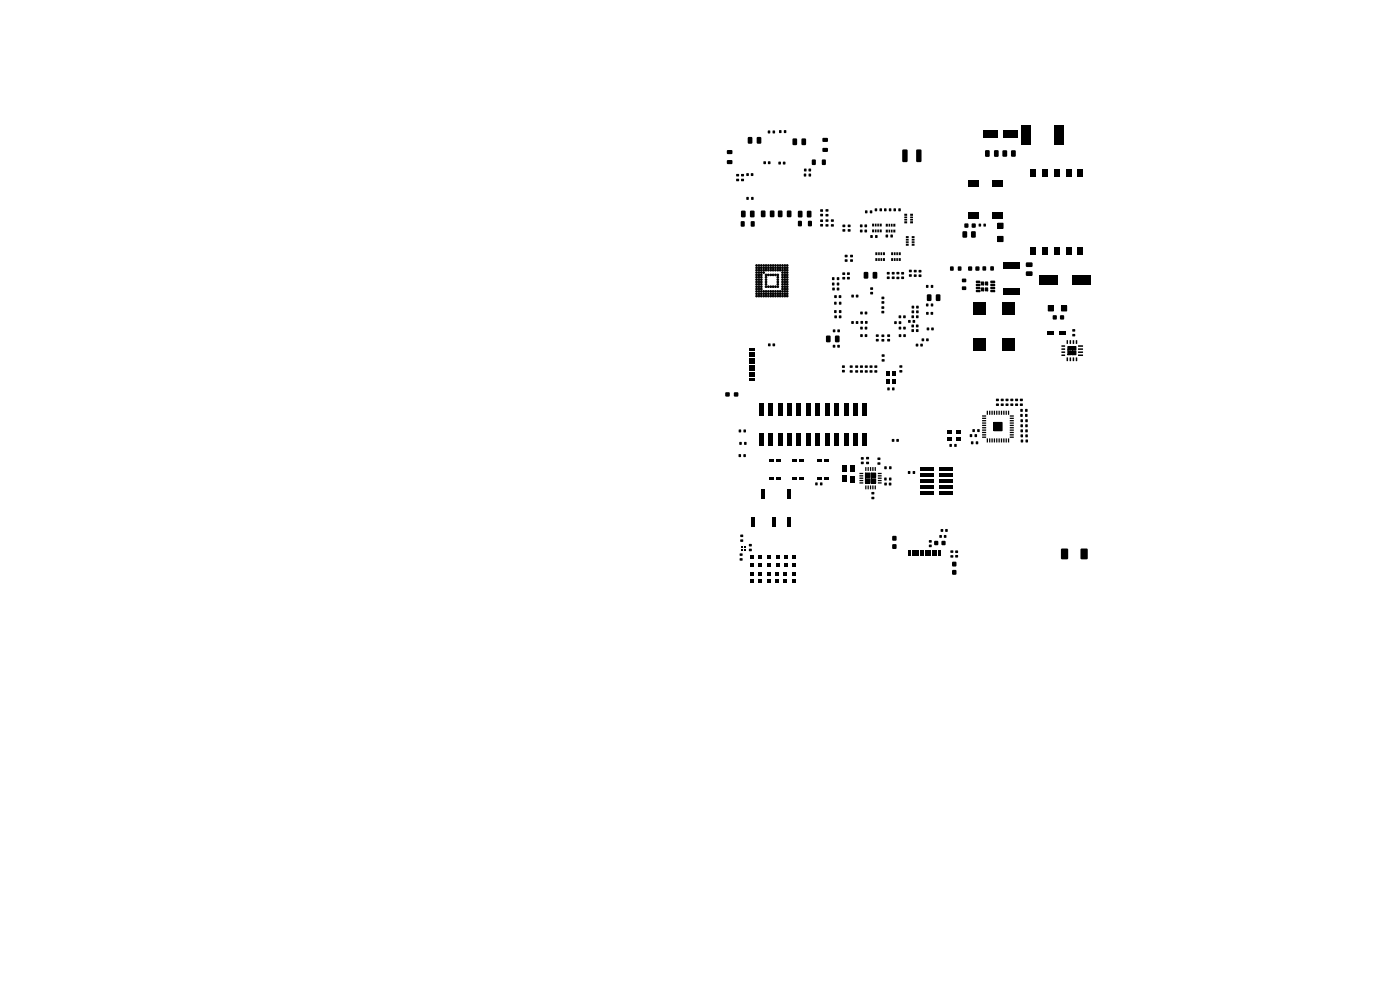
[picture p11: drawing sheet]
<svg xmlns="http://www.w3.org/2000/svg" width="297mm" height="210mm" viewBox="0 0 297 210" stroke-linecap="round" stroke-linejoin="round" font-family="sans-serif">
<g fill="none" stroke="#000" stroke-width=".21">
<path d="M207.1 59.6h.8v.3h-.8zM208.2 59.8h.5v.6h-.5zM209 59.8h.5v.6h-.5zM210.2 59.6h.8v.3h-.8zM211.7 47.3h1.1v1.1h-1.1zM211.7 50.1h1.1v1.1h-1.1zM207.1 60.3h.8v.3h-.8zM207.1 60.9h.8v.3h-.8zM207.1 61.6h.8v.3h-.8zM208.2 61.1h.5v.6h-.5zM209 61.1h.5v.6h-.5zM210.2 60.3h.8v.3h-.8z"/>
<path d="M210.2 60.9h.8v.3h-.8zM210.2 61.6h.8v.3h-.8zM222.4 64.9h1.1v1.1h-1.1zM225.2 64.9h1.1v1.1h-1.1zM226.5 73.5h.8v.8h-.8zM226.5 74.5h.8v.7h-.8zM227.5 73.5h.8v.8h-.8zM227.5 74.5h.8v.7h-.8zM210.8 89.6h1.8v1.8h-1.8zM183.6 100.4h1v.9h-1zM183.6 101.6h1v.9h-1zM184.8 100.4h1v.9h-1z"/>
<path d="M184.8 101.6h1v.9h-1z"/>
</g>
<g fill="#000">
<path d="M154.3 31.9l1-.1 .1 .8-.2 .1h-.9l-.1-.2zM154.3 34h1l.1 .7-.2 .1h-.9l-.1-.2zM156.2 37.9h.6v.5h-.6zM156.2 36.9h.6v.5h-.6zM157.2 37.9h.6v.5h-.6zM157.2 36.9h.6v.5h-.6zM158.7 29.1l.7-.1 .2 .2v1l-.1 .3h-.6l-.3-.2zM158.4 36.8h.4v.5h-.4zM159.3 36.8h.5v.5h-.5zM160.6 29.1l.7-.1 .2 .2v1l-.1 .3h-.6l-.3-.2zM162 34.2h.5v.6h-.5zM162.9 27.7h.5v.6h-.5z"/>
<path d="M162.9 34.2h.5v.6h-.5zM163.9 27.7h.5v.6h-.5zM165.2 34.3h.4v.6h-.4zM165.3 27.6h.5v.6h-.5zM166.1 34.3h.5v.6h-.5zM166.3 27.6h.5v.6h-.5zM168.2 29.4l.7-.1 .2 .2v1l-.1 .3h-.6l-.3-.2zM170.6 35.8h.5v.5h-.5zM170.1 29.4l.7-.1 .2 .2v1l-.1 .3h-.6l-.3-.2zM170.6 36.9h.4v.5h-.4zM171.6 35.8h.4v.5h-.4zM171.6 36.9h.4v.5h-.4z"/>
<path d="M172.3 33.9l.6-.1 .2 .2v.8l-.1 .2-.8-.1zM174.4 33.9l.6-.1 .2 .2v.8l-.1 .2-.7-.1zM174.5 29.3h1l.1 .7-.2 .1h-.8l-.1-.2zM174.5 31.4h1l.1 .7-.2 .1h-.8l-.1-.2zM191.5 31.8l.8-.1 .2 .1v2.3l-.1 .3h-.8l-.2-.2zM194.4 31.8l.8-.1 .3 .1v2.3l-.2 .3h-.7l-.2-.2zM205.4 38.2h2.3v1.4h-2.3zM209 31.9l.7-.1 .2 .2 .1 1-.2 .3h-.6l-.2-.2zM208.5 27.7h3v1.6h-3zM210.9 31.9l.7-.1 .2 .2 .1 1-.2 .3h-.6l-.2-.2zM212.7 31.9h.7l.3 .1v1l-.2 .2-.6 .1-.2-.2zM210.5 38.2h2.3v1.4h-2.3z"/>
<path d="M214.5 31.9h.7l.3 .1v1l-.2 .2-.6 .1-.2-.2zM212.9 27.7h3v1.6h-3zM216.6 26.6h2v4.1h-2zM218.6 35.9h1.2v1.6h-1.2zM221.1 35.9h1.2v1.6h-1.2zM223.6 35.9h1.2v1.6h-1.2zM223.6 26.6h1.9v4.1h-1.9zM226.1 35.9h1.2v1.6h-1.2zM228.6 35.9h1.2v1.6h-1.2zM157.2 47l.6-.1 .2 .1v.9l-.1 .2-.8-.1zM157.3 44.7h.6l.3 .1v1.1l-.2 .2h-.6l-.2-.1zM158.4 41.8h.4v.6h-.4z"/>
<path d="M159.4 41.8h.4v.6h-.4zM159.2 44.7h.6l.3 .1v1.1l-.2 .2h-.6l-.2-.1zM159.3 47l.6-.1 .2 .1v.9l-.1 .2-.7-.1zM161.5 44.7l.7-.1 .2 .2v1l-.1 .3h-.6l-.3-.2zM163.4 44.7l.7-.1 .2 .2v1l-.1 .3h-.6l-.3-.2zM165.1 44.7l.7-.1 .2 .2v1l-.1 .3h-.6l-.3-.2zM167 44.7l.7-.1 .2 .2v1l-.1 .3h-.6l-.3-.2zM169.3 44.8l.7-.1 .2 .1 .1 1.1-.2 .2h-.6l-.2-.1zM169.3 46.9l.6-.1 .2 .2v.8l-.1 .2-.7-.1zM171.2 44.8l.7-.1 .2 .1 .1 1.1-.2 .2h-.6l-.2-.1zM171.4 46.9l.6-.1 .2 .2 .1 .8-.2 .2-.7-.1zM174 47.5h.6v.5h-.6z"/>
<path d="M174 46.6h.6v.5h-.6zM174 45.4h.6v.5h-.6zM174 44.4h.6v.5h-.6zM175.2 44.4h.5v.5h-.5zM175.2 45.4h.5v.5h-.5zM175.2 46.6h.5v.4h-.5zM175.2 47.6h.5v.4h-.5zM176.3 47.6h.6v.4h-.6zM176.3 46.6h.6v.4h-.6zM176.5 58.8h.5v.6h-.5zM177.6 58.8h.4v.6h-.4zM178.7 58.8h.6v.5h-.6z"/>
<path d="M178.7 57.8h.6v.5h-.6zM178.8 47.7h.5v.5h-.5zM178.8 48.6h.5v.5h-.5zM179.2 54.1h.6v.5h-.6zM179.2 55h.6v.5h-.6zM179.7 58.8h.6v.4h-.6zM179.7 57.8h.6v.5h-.6zM179.9 47.7h.5v.5h-.5zM179.9 48.6h.5v.5h-.5zM180.4 54.1h.5v.5h-.5zM180.4 55h.5v.5h-.5zM182.5 48.7h.4v.6h-.4z"/>
<path d="M182.5 47.6h.4v.6h-.4zM183.4 48.7h.5v.6h-.5zM183.4 47.6h.5v.6h-.5zM183.5 44.7h.5v.5h-.5zM183.3 57.7h.7l.2 .1v1.1l-.1 .2h-.6l-.3-.1zM184.7 49.9h.4v.6h-.4zM185 48.7h.4v.6h-.4zM184.6 44.7h.4v.5h-.4zM185 47.4h.4v.6h-.4zM185.6 48.7h.4l-.1 .6h-.3zM185.7 49.9h.4v.6h-.4zM185.7 54.8h.4v.6h-.4z"/>
<path d="M185.6 47.4h.4l-.1 .6h-.3zM185.6 44.2h.5v.6h-.5zM185.2 57.7h.7l.2 .1v1.1l-.1 .2h-.6l-.3-.1zM186.1 48.7h.4l-.1 .6h-.3zM185.7 53.5h.4v.6h-.4zM186.3 54.8h.3v.6h-.3zM186.1 47.4h.4l-.1 .6h-.3zM186.6 48.7h.4v.6h-.4zM186.3 53.5h.3v.6h-.3zM186.8 54.8h.3v.6h-.3zM186.6 47.4h.4v.6h-.4zM186.6 44.2h.5v.6h-.5z"/>
<path d="M186.8 53.5h.3v.6h-.3zM187.3 54.8h.4v.6h-.4zM187.3 53.5h.4v.6h-.4zM187.9 49.8h.5v.5h-.5zM187.9 48.7h.4v.6h-.4zM187.6 44.2h.4v.6h-.4zM188.2 58.7h.5v.5h-.5zM188.2 57.7h.5v.5h-.5zM187.9 47.5h.4v.6h-.4zM188.5 48.7h.3v.6h-.3zM188.5 47.5h.3v.6h-.3zM188.9 49.8h.5v.5h-.5z"/>
<path d="M189 48.7h.3v.6h-.3zM189.1 54.8h.4v.6h-.4zM188.6 44.2h.5v.6h-.5zM189.2 58.7h.6v.5h-.6zM189.2 57.7h.6v.5h-.6zM189 47.5h.3v.6h-.3zM189.1 53.5h.4v.6h-.4zM189.5 48.7h.4v.6h-.4zM189.6 44.2h.4v.6h-.4zM189.7 54.8h.3v.6h-.3zM189.5 47.5h.4v.6h-.4zM189.7 53.5h.3v.6h-.3z"/>
<path d="M190.2 54.8h.3v.6h-.3zM190.2 58.7h.6v.5h-.6zM190.2 57.7h.6v.5h-.6zM190.2 53.5h.3v.6h-.3zM190.6 44.2h.5v.6h-.5zM190.7 54.8h.4v.6h-.4zM190.7 53.5h.4v.6h-.4zM191.2 58.7h.6v.5h-.6zM191.2 57.7h.6v.5h-.6zM191.8 45.3h.6v.5h-.6zM191.8 45.9h.6v.4h-.6zM191.8 46.4h.6v.4h-.6z"/>
<path d="M191.8 46.9h.6v.5h-.6zM192.2 50.1h.6v.4h-.6zM192.2 50.7h.6v.3h-.6zM192.2 51.2h.6v.3h-.6zM192.2 51.7h.6v.4h-.6zM192.9 58.2h.5v.5h-.5zM192.9 57.2h.5v.5h-.5zM193.1 46.9h.6v.5h-.6zM193.1 46.4h.6v.4h-.6zM193.1 45.9h.6v.4h-.6zM193.1 45.3h.6v.5h-.6zM193.9 58.2h.5v.5h-.5z"/>
<path d="M193.9 57.3h.5v.4h-.5zM193.4 51.7h.6v.4h-.6zM193.4 51.2h.6v.3h-.6zM193.4 50.7h.6v.3h-.6zM193.4 50.1h.6v.4h-.6zM194.9 58.3h.5v.4h-.5zM194.9 57.3h.5v.5h-.5zM201.6 56.6h.7v.8h-.7zM203.2 56.6h.7v.8h-.7zM204.2 49.1l.7-.1 .3 .2v1l-.2 .2h-.6l-.2-.1zM204.1 59.1h.8v.7h-.8zM204.6 47.4h.8v.9h-.8z"/>
<path d="M206.1 49.1l.7-.1 .2 .2v1l-.1 .2h-.7l-.2-.1zM206.2 47.4h.7v.9h-.7zM205.4 56.6h.8v.8h-.8zM207.6 47.5h.5v.5h-.5zM205.4 44.9h2.3v1.4h-2.3zM207 56.6h.7v.8h-.7zM207.1 59.6h.8v.3h-.8zM208.7 47.5h.4v.5h-.4zM208.5 56.5h.7v.9h-.7zM210.1 56.5h.7v.9h-.7zM210.2 59.6h.8v.3h-.8zM211.7 47.3h1.1v1.1h-1.1z"/>
<path d="M211.7 50.1h1.1v1.1h-1.1zM210.5 44.9h2.3v1.4h-2.3zM212.8 55.6h3.5v1.4h-3.5zM217.7 55.7h1.2l.2 .2-.1 .6-.2 .1h-1l-.2-.2zM217.7 57.6h1.2l.2 .2-.1 .6-.2 .1h-1l-.2-.2zM218.6 52.5h1.2v1.5h-1.2zM220.4 58.4h4v2h-4zM221.1 52.5h1.2v1.5h-1.2zM223.6 52.5h1.2v1.5h-1.2zM226.1 52.5h1.2v1.5h-1.2zM227.5 58.4h4v2h-4zM228.6 52.5h1.2v1.5h-1.2z"/>
<path d="M158.9 73.8h1.2v.6h-1.2zM158.9 74.6h1.2v.6h-1.2zM158.9 75.9h1.2v.3h-1.2zM158.9 76.9h1.2v.3h-1.2zM158.9 77.4h1.2v.3h-1.2zM158.9 78.4h1.2v.3h-1.2zM158.9 79.4h1.2v.6h-1.2zM158.9 78.9h1.2v.3h-1.2zM158.9 77.9h1.2v.3h-1.2zM158.9 76.4h1.2v.3h-1.2zM158.9 75.4h1.2v.3h-1.2zM163 72.9h.4v.5h-.4z"/>
<path d="M163.9 72.9h.5v.5h-.5zM175.3 71.2h.7l.2 .1v1.1l-.1 .2h-.6l-.3-.1zM176.5 60h.5v.5h-.5zM177 64h.4v.6h-.4zM176.6 61h.5v.6h-.5zM176.7 73.2h.5v.5h-.5zM176.7 69.9h.5v.5h-.5zM177 65.8h.4v.6h-.4zM177.6 60h.4v.5h-.4zM177 62.7h.5v.5h-.5zM177 66.9h.5v.6h-.5zM178 64h.5v.6h-.5z"/>
<path d="M177.5 61h.5v.6h-.5zM177.2 71.2h.7l.2 .1v1.1l-.1 .2h-.6l-.3-.1zM177.7 73.2h.4v.5h-.4zM177.7 69.9h.4v.5h-.4zM178 62.7h.4v.5h-.4zM178 65.8h.5v.6h-.5zM178 66.9h.5v.6h-.5zM178.7 78.5h.5v.5h-.5zM178.7 77.5h.5v.5h-.5zM180.3 78.6h.6v.4h-.6zM180.3 77.5h.6v.5h-.6zM180.6 68.1h.5v.6h-.5z"/>
<path d="M180.6 62.5h.5v.6h-.5zM181.5 78.6h.5v.4h-.5zM181.5 77.5h.5v.5h-.5zM181.6 68.1h.5v.6h-.5zM181.6 62.5h.5v.6h-.5zM182.5 69.3h.5v.6h-.5zM182.5 66.1h.5v.6h-.5zM182.5 70.9h.5v.6h-.5zM182.6 68.1h.5v.6h-.5zM182.5 78.6h.5v.4h-.5zM182.5 77.5h.5v.5h-.5zM183.5 69.3h.5v.6h-.5z"/>
<path d="M183.5 66.1h.5v.6h-.5zM183.5 70.9h.5v.6h-.5zM183.5 68.1h.5v.6h-.5zM183.5 78.6h.5v.4h-.5zM183.5 77.5h.5v.5h-.5zM184.5 78.6h.6v.4h-.6zM184.5 77.5h.6v.5h-.6zM184.6 61.9h.6v.5h-.6zM184.6 61h.6v.5h-.6zM185.5 78.6h.6v.4h-.6zM185.5 77.5h.6v.5h-.6zM185.8 71.9h.6v.5h-.6z"/>
<path d="M185.8 71h.6v.4h-.6zM187 71.9h.6v.5h-.6zM187 71h.6v.5h-.6zM187 63.9h.6v.5h-.6zM187 63h.6v.4h-.6zM187.1 76.2h.5v.5h-.5zM187.1 75.2h.5v.5h-.5zM187 65h.6v.5h-.6zM187 66h.6v.4h-.6zM188.3 71.9h.5v.5h-.5zM188.3 71h.5v.4h-.5zM187.9 78.6h.8v1h-.8z"/>
<path d="M189.3 78.6h.8v1h-.8zM189.7 68.2h.5v.5h-.5zM190.7 66.9h.4v.6h-.4zM190.7 69.3h.5v.6h-.5zM190.7 68.2h.5v.5h-.5zM190.7 70.9h.5v.6h-.5zM190.8 77.5h.6v.5h-.6zM190.8 78.5h.6v.5h-.6zM191.6 66.9h.5v.6h-.5zM191.6 69.3h.5v.6h-.5zM191.7 70.9h.4v.6h-.4zM192.7 67.9h.5v.5h-.5z"/>
<path d="M193.4 69.9h.5v.5h-.5zM193.4 68.9h.5v.5h-.5zM193.4 66.9h.5v.6h-.5zM193.4 65.9h.5v.5h-.5zM193.4 64.9h.5v.5h-.5zM193.6 67.9h.5v.5h-.5zM194.3 72.9h.5v.6h-.5zM194.3 69.9h.5v.5h-.5zM194.3 68.9h.5v.5h-.5zM194.4 66.9h.4v.6h-.4zM194.4 65.9h.5v.5h-.5zM194.4 64.9h.5v.5h-.5z"/>
<path d="M195.3 72.9h.4v.6h-.4zM195.5 71.8h.5v.6h-.5zM196.5 60.5h.4v.5h-.4zM196.5 66.2h.5v.5h-.5zM196.5 71.8h.5v.6h-.5zM196.6 69.5h.5v.5h-.5zM196.7 62.5l.7-.1 .2 .2v1l-.1 .3h-.6l-.3-.2zM196.5 64.4h.4v.6h-.4zM197.5 66.2h.4v.5h-.4zM197.5 60.5h.5v.5h-.5zM197.6 69.5h.5v.5h-.5zM197.5 64.4h.5v.6h-.5z"/>
<path d="M198.6 62.5l.7-.1 .2 .2v1l-.1 .3h-.6l-.3-.2zM204.1 60.8h.8v.7h-.8zM206.4 64.1h2.7v2.7h-2.7zM206.4 71.7h2.7v2.7h-2.7zM207.1 60.3h.8v.3h-.8zM207.1 60.9h.8v.3h-.8zM207.1 61.6h.8v.3h-.8zM208.2 59.8h.5v.6h-.5zM208.2 61.1h.5v.6h-.5zM209 59.8h.5v.6h-.5zM209 61.1h.5v.6h-.5zM210.2 60.3h.8v.3h-.8z"/>
<path d="M210.2 60.9h.8v.3h-.8zM210.2 61.6h.8v.3h-.8zM212.6 71.7h2.7v2.7h-2.7zM212.6 64.1h2.7v2.7h-2.7zM212.8 61.1h3.5v1.4h-3.5zM222.3 70.4h1.3v.6h-1.3zM223.4 66.9h.7v.8h-.7zM222.4 64.9h1.1v1.1h-1.1zM224.7 70.4h1.3v.6h-1.3zM224.9 66.9h.8v.8h-.8zM225.2 73.3h.7l.1 .2-.8 .1zM225.2 73.9h.7l.1 .3h-.8z"/>
<path d="M225.2 74.6h.7l.1 .2-.8 .1zM225.2 75.2h.7l.1 .3h-.8zM225.2 64.9h1.1v1.1h-1.1zM226.3 75.8l.3 .1-.1 .7h-.2zM226.3 72.2h.3l-.1 .7h-.2zM226.9 75.8l.3 .1v.7h-.3zM226.9 72.2h.3v.7h-.3zM226.5 73.5h.8v.8h-.8zM226.5 74.5h.8v.7h-.8zM227.5 70.9h.6v.4h-.6zM227.5 69.8h.6v.5h-.6zM227.6 75.8l.3 .1-.1 .7h-.2z"/>
<path d="M227.6 72.2h.3l-.1 .7h-.2zM227.5 73.5h.8v.8h-.8zM227.5 74.5h.8v.7h-.8zM228.2 75.8l.3 .1v.7h-.3zM228.2 72.2h.3v.7h-.3zM228.7 75.2h1l.1 .3h-1.1zM228.7 74.6h1l.1 .2-1.1 .1zM228.7 73.9h1l.1 .3h-1.1zM228.7 73.3h1l.1 .2-1.1 .1zM153.9 83.3h.9v.8h-.9zM155.7 83.3h.9v.8h-.9zM156.7 96.4h.5v.5h-.5z"/>
<path d="M156.7 91.1h.5v.6h-.5zM156.9 93.8h.4v.5h-.4zM157.7 96.4h.5v.5h-.5zM157.8 91.1h.4v.6h-.4zM157.9 93.8h.4v.5h-.4zM158.9 80.2h1.2v.6h-1.2zM161 85.5h1v2.8h-1zM161 91.8h1v2.7h-1zM163 85.5h1v2.8h-1zM163 91.8h1v2.7h-1zM163.1 97.5h.9v.5h-.9zM164.6 97.5h.9v.5h-.9z"/>
<path d="M165 85.5h1v2.8h-1zM165 91.8h1v2.7h-1zM167 85.5h1v2.8h-1zM167 91.8h1v2.7h-1zM168.1 97.5h.9v.5h-.9zM169 85.5h1v2.8h-1zM169 91.8h1v2.7h-1zM169.6 97.5h.9v.5h-.9zM171 85.5h1v2.8h-1zM171 91.8h1v2.7h-1zM173 85.5h1v2.8h-1zM173 91.8h1v2.7h-1z"/>
<path d="M173.4 97.5h.9v.5h-.9zM174.9 97.5h.9v.5h-.9zM175 85.5h1v2.8h-1zM175 91.8h1v2.7h-1zM177 85.5h1v2.8h-1zM177 91.8h1v2.7h-1zM178.6 98.7h1.1v1.3h-1.1zM179 85.5h1v2.8h-1zM179 91.8h1v2.7h-1zM180.4 98.7h1v1.3h-1zM181 85.5h1v2.8h-1zM181 91.8h1v2.7h-1z"/>
<path d="M182.7 98h.5v.4h-.5zM182.7 97h.5v.5h-.5zM183.6 99.1h.2v.8h-.3zM183.8 98h.5v.4h-.5zM183.8 97h.5v.4h-.5zM183 85.5h1v2.8h-1zM183 91.8h1v2.7h-1zM184.1 99.1h.2v.8h-.3zM184.6 99.1h.2v.8h-.3zM185.1 99.1h.2v.8h-.3zM185.6 99.1h.2v.8h-.3zM186.2 98.1h.5v.5h-.5z"/>
<path d="M186.2 97.1h.5v.4h-.5zM187.6 98.9h.5v.6h-.5zM188.3 82.2h.4v.6h-.4zM188.6 98.9h.5v.6h-.5zM187.9 80.5h.8v1h-.8zM189.2 93.2h.5v.5h-.5zM189.3 82.2h.4v.6h-.4zM189.3 80.5h.8v1h-.8zM190.2 93.2h.5v.5h-.5zM195.2 99.2h2.8v.6h-2.8zM199.3 99.2h2.7v.6h-2.7zM200.9 92.8h1v.8h-1z"/>
<path d="M200.9 91.3h1v.8h-1zM201.4 94.2h.5v.6h-.5zM202.8 92.8h1v.8h-1zM202.8 91.3h1v.8h-1zM202.5 94.2h.4v.6h-.4zM205.8 92.1h.4v.6h-.4zM206.3 91.1h.5v.5h-.5zM206 93.6h.5v.6h-.5zM206.8 92.1h.4v.6h-.4zM207.3 91.1h.5v.5h-.5zM207 93.6h.5v.6h-.5zM208.3 88.1h.9v.3h-.8z"/>
<path d="M208.3 88.6h.9v.3h-.8zM208.3 89.1h.9v.3h-.8zM208.3 89.6h.9v.3h-.8zM208.3 90.1h.9v.3h-.8zM208.3 90.6h.9v.3h-.8zM208.3 91.1h.9v.3h-.8zM208.3 91.6h.9v.3h-.8zM208.3 92.1h.9v.3h-.8zM208.3 92.6h.9v.3h-.8zM209.3 93h.3v.9l-.3-.1zM209.3 87.1h.3v.9h-.3zM209.8 93h.3v.9l-.3-.1z"/>
<path d="M209.8 87.1h.3v.9h-.3zM210.3 93h.3v.9l-.3-.1zM210.3 87.1h.3v.9h-.3zM210.8 93h.3v.9l-.3-.1zM210.8 87.1h.3v.9h-.3zM211.3 93h.3v.9l-.3-.1zM211.3 87.1h.3v.9h-.3zM211.3 84.6h.6v.5h-.6zM211.3 85.6h.6v.5h-.6zM211.8 93h.3v.9l-.3-.1zM211.8 87.1h.3v.9h-.3zM212.3 93h.3v.9l-.3-.1z"/>
<path d="M212.3 87.1h.3v.9h-.3zM210.8 89.6h1.8v1.8h-1.8zM212.3 84.6h.6v.5h-.6zM212.3 85.6h.6v.5h-.6zM212.8 93h.3v.9l-.3-.1zM212.8 87.1h.3v.9h-.3zM213.3 93h.3v.9l-.3-.1zM213.3 87.1h.3v.9h-.3zM213.4 84.6h.5v.5h-.5zM213.4 85.6h.5v.5h-.5zM213.8 93h.3v.9l-.3-.1zM213.8 87.1h.3v.9h-.3z"/>
<path d="M214.2 92.6h.9v.3h-.9zM214.2 92.1h.9v.3h-.9zM214.2 91.6h.9v.3h-.9zM214.2 91.1h.9v.3h-.9zM214.2 90.6h.9v.3h-.9zM214.2 90.1h.9v.3h-.9zM214.2 89.6h.9v.3h-.9zM214.2 89.1h.9v.3h-.9zM214.2 88.6h.9v.3h-.9zM214.2 88.1h.9v.3h-.9zM214.4 84.6h.5v.5h-.5zM214.4 85.6h.5v.5h-.5z"/>
<path d="M215.4 84.6h.5v.5h-.5zM215.4 85.6h.5v.5h-.5zM216.5 87.8h.4v.6h-.4zM216.5 86.8h.4v.5h-.4zM216.6 93.3h.4v.5h-.4zM216.4 84.6h.6v.5h-.6zM216.4 85.6h.6v.5h-.6zM216.5 90h.5v.6h-.5zM216.5 89h.5v.5h-.5zM216.5 91.1h.5v.6h-.5zM216.5 92.2h.5v.5h-.5zM217.5 87.8h.5v.6h-.5z"/>
<path d="M217.5 86.8h.5v.5h-.5zM217.6 93.3h.5v.5h-.5zM217.5 90h.5v.6h-.5zM217.5 89h.5v.5h-.5zM217.5 91.1h.5v.6h-.5zM217.6 92.2h.4v.5h-.4zM156.9 118.4h.6v.5h-.6zM156.9 117.4h.6v.5h-.6zM157.2 115.8h.3v.3h-.3zM157.2 116.4h.3v.4h-.3zM157.1 113.4h.5v.5h-.5zM157.1 114.5h.5v.4h-.5z"/>
<path d="M157.8 116.4h.4v.4h-.4zM157.8 115.8h.4v.3h-.4zM158.9 115.4h.6v.5h-.6zM158.9 116.4h.6v.5h-.6zM159.1 117.8h.8v.8h-.8zM159.4 109.8h.7v2h-.7zM160.9 117.8h.8v.8h-.8zM161.6 103.8h.7v2h-.7zM162.7 117.8h.8v.8h-.8zM163.1 101.2h.9v.5h-.9zM163.8 109.8h.7v2h-.7zM164.6 117.8h.8v.8h-.8z"/>
<path d="M164.6 101.2h.9v.5h-.9zM166.4 117.8h.7v.8h-.7zM167 103.8h.7v2h-.7zM167 109.8h.7v2h-.7zM168.1 117.8h.8v.8h-.8zM168.1 101.2h.9v.5h-.9zM169.6 101.2h.9v.5h-.9zM173 102.4h.4v.5h-.4zM174 102.4h.4v.5h-.4zM173.4 101.2h.9v.5h-.9zM174.9 101.2h.9v.5h-.9zM178.6 101h1.1v1.3h-1.1z"/>
<path d="M180.4 101h1v1.3h-1zM182.3 100.3h.8v.3h-.8zM182.3 100.8h.8v.3h-.8zM182.3 101.3h.8v.3h-.8zM182.3 101.8h.8v.3h-.8zM182.3 102.3h.8v.3h-.8zM183.6 103h.2v.8h-.3zM184.1 103h.2v.8h-.3zM183.6 100.4h1v.9h-1zM183.6 101.6h1v.9h-1zM184.6 103h.2v.8h-.3zM185.1 103h.2v.8h-.3z"/>
<path d="M184.9 104.4h.6v.5h-.6zM184.9 105.4h.6v.5h-.6zM185.6 103h.2v.8h-.3zM184.8 100.4h1v.9h-1zM184.8 101.6h1v.9h-1zM186.2 102.3h.8v.3h-.8zM186.2 101.8h.8v.3h-.8zM186.2 101.3h.8v.3h-.8zM186.2 100.8h.8v.3h-.8zM186.2 100.3h.8v.3h-.8zM187.6 101.3h.5v.6h-.5zM187.6 102.4h.5v.5h-.5z"/>
<path d="M188.6 102.4h.5v.5h-.5zM188.6 101.3h.5v.6h-.5zM189.3 113.7h.8v.9h-.8zM189.3 115.5h.8v.9h-.8zM192.6 116.8h.6v1.2h-.6zM192.6 99.9h.5v.6h-.5zM193.4 116.8h.6v1.2h-.6zM193.7 99.9h.4v.6h-.4zM194.2 116.8h.3v1.2h-.3zM194.7 116.8h.3v1.2h-.3zM195.2 116.8h.3v1.2h-.3zM195.2 100.5h2.8v.6h-2.8z"/>
<path d="M195.2 101.7h2.8v.7h-2.8zM195.2 103h2.8v.7h-2.8zM195.2 104.3h2.8v.6h-2.8zM195.7 116.8h.3v1.2h-.3zM196.2 116.8h.3v1.2h-.3zM196.7 116.8h.3v1.2h-.3zM197.2 116.8h.3v1.2h-.3zM197.1 114.6h.5v.5h-.5zM197.1 115.6h.5v.4h-.5zM197.7 116.8h.3v1.2h-.3zM198.2 114.8h.8v.8h-.8zM198.2 116.8h.6v1.2h-.6z"/>
<path d="M199 116.8h.6v1.2h-.6zM199.3 113.5h.5v.6h-.5zM199.3 100.5h2.7v.6h-2.7zM199.3 101.7h2.7v.7h-2.7zM199.3 103h2.7v.7h-2.7zM199.3 104.3h2.7v.6h-2.7zM199.6 112.3h.5v.5h-.5zM199.8 114.8h.7v.8h-.7zM200.3 113.5h.4v.6h-.4zM200.5 112.3h.5v.5h-.5zM201.6 116.8h.6v.4h-.6zM201.6 117.8h.6v.5h-.6z"/>
<path d="M202 119.2h.8v.9h-.8zM202.7 116.8h.5v.5h-.5zM202.7 117.8h.5v.4h-.5zM225.1 116.4h1.3l.2 .1v1.9l-.1 .2-1.2 .1-.2-.2zM229.3 116.4h1.2l.2 .1 .1 1.9-.2 .2-1.1 .1-.3-.2zM159.1 119.4h.8v.8h-.8zM159.1 122.9h.8v.8h-.8zM159.1 121.3h.8v.8h-.8zM160.9 119.4h.8v.8h-.8zM160.9 122.9h.8v.8h-.8zM160.9 121.3h.8v.8h-.8zM162.7 122.9h.7v.8h-.7z"/>
<path d="M162.7 121.3h.7v.8h-.7zM162.7 119.4h.8v.8h-.8zM164.5 122.9h.8v.8h-.8zM164.5 121.3h.8v.8h-.8zM164.6 119.4h.8v.8h-.8zM166.2 122.9h.8v.8h-.8zM166.2 121.3h.8v.8h-.8zM166.4 119.4h.7v.8h-.7zM168 122.9h.8v.8h-.8zM168 121.3h.8v.8h-.8zM168.1 119.4h.8v.8h-.8zM202 121h.8v.9h-.8z"/>
</g>
<g fill="#000" stroke="#000" stroke-width=".21">
<circle cx="160.5" cy="59.8" r=".17"/>
<circle cx="160.5" cy="58.8" r=".17"/>
<circle cx="160.5" cy="56.3" r=".17"/>
<circle cx="160.5" cy="58.3" r=".17"/>
<circle cx="160.5" cy="57.3" r=".17"/>
<circle cx="160.5" cy="59.3" r=".17"/>
<circle cx="160.5" cy="57.8" r=".18"/>
<circle cx="160.5" cy="56.8" r=".18"/>
<circle cx="161" cy="59.8" r=".17"/>
<circle cx="161" cy="58.8" r=".17"/>
<circle cx="161" cy="56.3" r=".17"/>
<circle cx="161" cy="58.3" r=".17"/>
<circle cx="161" cy="57.3" r=".17"/>
<circle cx="161" cy="59.3" r=".17"/>
<circle cx="161" cy="57.8" r=".18"/>
<circle cx="161" cy="56.8" r=".18"/>
<circle cx="161.5" cy="59.8" r=".17"/>
<circle cx="161.5" cy="58.8" r=".17"/>
<circle cx="161.5" cy="56.3" r=".17"/>
<circle cx="161.5" cy="58.3" r=".17"/>
<circle cx="161.5" cy="57.3" r=".17"/>
<circle cx="161.5" cy="59.3" r=".17"/>
<circle cx="161.5" cy="57.8" r=".18"/>
<circle cx="161.5" cy="56.8" r=".18"/>
<circle cx="162" cy="56.3" r=".17"/>
<circle cx="162" cy="57.3" r=".17"/>
<circle cx="162" cy="57.8" r=".18"/>
<circle cx="162" cy="56.8" r=".18"/>
<circle cx="162.5" cy="59.8" r=".17"/>
<circle cx="162.5" cy="58.8" r=".17"/>
<circle cx="162.5" cy="56.3" r=".17"/>
<circle cx="162.5" cy="58.3" r=".17"/>
<circle cx="162.5" cy="57.3" r=".17"/>
<circle cx="162.5" cy="59.3" r=".17"/>
<circle cx="162.5" cy="56.8" r=".18"/>
<circle cx="163" cy="56.3" r=".17"/>
<circle cx="163" cy="58.3" r=".17"/>
<circle cx="163" cy="57.3" r=".17"/>
<circle cx="163" cy="56.8" r=".18"/>
<circle cx="163.5" cy="56.3" r=".17"/>
<circle cx="163.5" cy="58.3" r=".17"/>
<circle cx="163.5" cy="57.3" r=".17"/>
<circle cx="163.5" cy="56.8" r=".18"/>
<circle cx="164" cy="56.3" r=".17"/>
<circle cx="164" cy="58.3" r=".17"/>
<circle cx="164" cy="57.3" r=".17"/>
<circle cx="164" cy="56.8" r=".18"/>
<circle cx="164.5" cy="56.3" r=".17"/>
<circle cx="164.5" cy="58.3" r=".17"/>
<circle cx="164.5" cy="57.3" r=".17"/>
<circle cx="164.5" cy="56.8" r=".18"/>
<circle cx="165" cy="59.8" r=".17"/>
<circle cx="165" cy="58.8" r=".17"/>
<circle cx="165" cy="56.3" r=".17"/>
<circle cx="165" cy="57.3" r=".17"/>
<circle cx="165" cy="58.3" r=".17"/>
<circle cx="165" cy="59.3" r=".17"/>
<circle cx="165" cy="56.8" r=".18"/>
<circle cx="165.5" cy="56.3" r=".17"/>
<circle cx="165.5" cy="57.3" r=".17"/>
<circle cx="165.5" cy="56.8" r=".18"/>
<circle cx="166" cy="59.8" r=".17"/>
<circle cx="166" cy="58.8" r=".17"/>
<circle cx="166" cy="56.3" r=".17"/>
<circle cx="166" cy="57.3" r=".17"/>
<circle cx="166" cy="58.3" r=".17"/>
<circle cx="166" cy="59.3" r=".17"/>
<circle cx="166" cy="57.8" r=".18"/>
<circle cx="166" cy="56.8" r=".18"/>
<circle cx="166.5" cy="59.8" r=".17"/>
<circle cx="166.5" cy="58.8" r=".17"/>
<circle cx="166.5" cy="56.3" r=".17"/>
<circle cx="166.5" cy="58.3" r=".17"/>
<circle cx="166.5" cy="57.3" r=".17"/>
<circle cx="166.5" cy="59.3" r=".17"/>
<circle cx="166.5" cy="57.8" r=".18"/>
<circle cx="166.5" cy="56.8" r=".18"/>
<circle cx="167" cy="59.8" r=".17"/>
<circle cx="167" cy="58.8" r=".17"/>
<circle cx="167" cy="56.3" r=".17"/>
<circle cx="167" cy="58.3" r=".17"/>
<circle cx="167" cy="57.3" r=".17"/>
<circle cx="167" cy="59.3" r=".17"/>
<circle cx="167" cy="57.8" r=".18"/>
<circle cx="167" cy="56.8" r=".18"/>
<circle cx="160.5" cy="60.8" r=".17"/>
<circle cx="160.5" cy="61.8" r=".17"/>
<circle cx="160.5" cy="62.8" r=".17"/>
<circle cx="160.5" cy="61.3" r=".17"/>
<circle cx="160.5" cy="62.3" r=".17"/>
<circle cx="160.5" cy="60.3" r=".17"/>
<circle cx="161" cy="60.8" r=".17"/>
<circle cx="161" cy="61.8" r=".17"/>
<circle cx="161" cy="62.8" r=".17"/>
<circle cx="161" cy="61.3" r=".17"/>
<circle cx="161" cy="62.3" r=".17"/>
<circle cx="161" cy="60.3" r=".17"/>
<circle cx="161.5" cy="60.8" r=".17"/>
<circle cx="161.5" cy="61.8" r=".17"/>
<circle cx="161.5" cy="62.8" r=".17"/>
<circle cx="161.5" cy="61.3" r=".17"/>
<circle cx="161.5" cy="62.3" r=".17"/>
<circle cx="161.5" cy="60.3" r=".17"/>
<circle cx="162" cy="61.8" r=".17"/>
<circle cx="162" cy="62.8" r=".17"/>
<circle cx="162" cy="62.3" r=".17"/>
<circle cx="162.5" cy="60.8" r=".17"/>
<circle cx="162.5" cy="61.8" r=".17"/>
<circle cx="162.5" cy="62.8" r=".17"/>
<circle cx="162.5" cy="62.3" r=".17"/>
<circle cx="162.5" cy="60.3" r=".17"/>
<circle cx="163" cy="60.8" r=".17"/>
<circle cx="163" cy="61.8" r=".17"/>
<circle cx="163" cy="62.8" r=".17"/>
<circle cx="163" cy="62.3" r=".17"/>
<circle cx="163.5" cy="60.8" r=".17"/>
<circle cx="163.5" cy="61.8" r=".17"/>
<circle cx="163.5" cy="62.8" r=".17"/>
<circle cx="163.5" cy="62.3" r=".17"/>
<circle cx="164" cy="60.8" r=".17"/>
<circle cx="164" cy="61.8" r=".17"/>
<circle cx="164" cy="62.8" r=".17"/>
<circle cx="164" cy="62.3" r=".17"/>
<circle cx="164.5" cy="60.8" r=".17"/>
<circle cx="164.5" cy="61.8" r=".17"/>
<circle cx="164.5" cy="62.8" r=".17"/>
<circle cx="164.5" cy="62.3" r=".17"/>
<circle cx="165" cy="60.8" r=".17"/>
<circle cx="165" cy="61.8" r=".17"/>
<circle cx="165" cy="62.8" r=".17"/>
<circle cx="165" cy="62.3" r=".17"/>
<circle cx="165" cy="60.3" r=".17"/>
<circle cx="165.5" cy="61.8" r=".17"/>
<circle cx="165.5" cy="62.8" r=".17"/>
<circle cx="165.5" cy="62.3" r=".17"/>
<circle cx="166" cy="60.8" r=".17"/>
<circle cx="166" cy="61.8" r=".17"/>
<circle cx="166" cy="62.8" r=".17"/>
<circle cx="166" cy="61.3" r=".17"/>
<circle cx="166" cy="62.3" r=".17"/>
<circle cx="166" cy="60.3" r=".17"/>
<circle cx="166.5" cy="60.8" r=".17"/>
<circle cx="166.5" cy="61.8" r=".17"/>
<circle cx="166.5" cy="62.8" r=".17"/>
<circle cx="166.5" cy="61.3" r=".17"/>
<circle cx="166.5" cy="62.3" r=".17"/>
<circle cx="166.5" cy="60.3" r=".17"/>
<circle cx="167" cy="60.8" r=".17"/>
<circle cx="167" cy="61.8" r=".17"/>
<circle cx="167" cy="62.8" r=".17"/>
<circle cx="167" cy="61.3" r=".17"/>
<circle cx="167" cy="62.3" r=".17"/>
<circle cx="167" cy="60.3" r=".17"/>
</g>
</svg>
